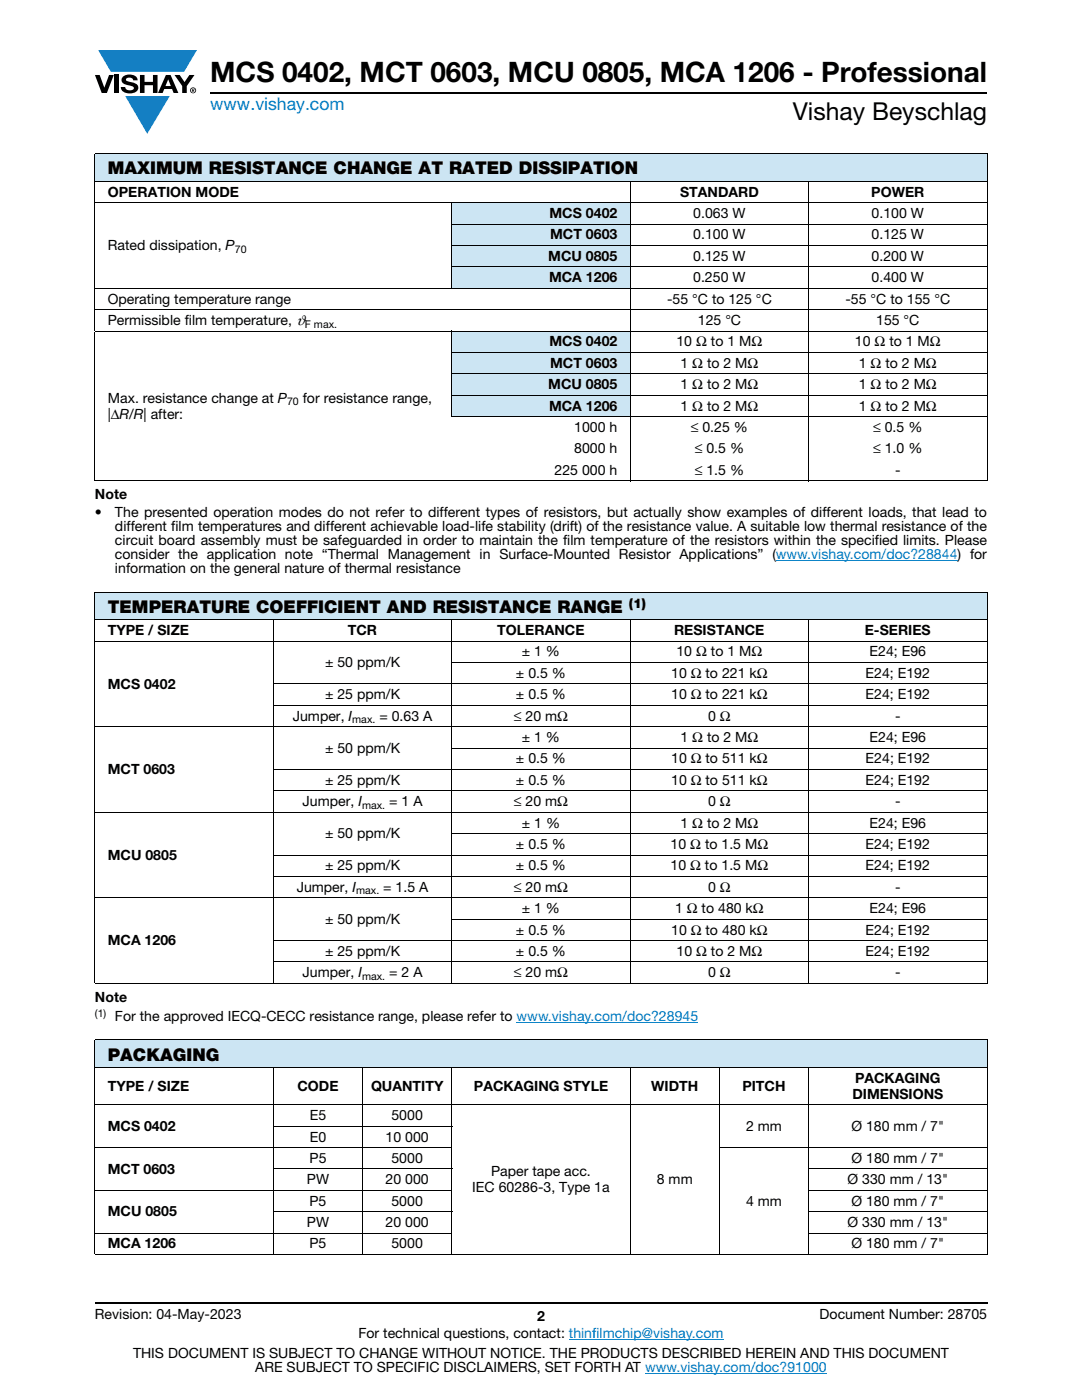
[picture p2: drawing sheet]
<svg xmlns="http://www.w3.org/2000/svg" width="216mm" height="279mm" viewBox="0 0 216 279" stroke-linecap="round" stroke-linejoin="round" font-family="sans-serif">
<defs><g id="words">
<text font-size="5.6" x="42" y="16.4">MCS 0402, MCT 0603, MCU 0805, MCA 1206 - Professional</text>
<text font-size="4.9" x="158.2" y="24">Vishay Beyschlag</text>
<text font-size="3.5" fill="#007ec4" x="42" y="21.9">www.vishay.com</text>
<g font-size="3.5">
<text x="21.5" y="34.8">MAXIMUM RESISTANCE CHANGE AT RATED DISSIPATION</text>
<text x="21.5" y="122.3">TEMPERATURE COEFFICIENT AND RESISTANCE RANGE</text>
<text x="21.5" y="211.7">PACKAGING</text>
</g>
<g font-size="2.8">
<text x="21.5" y="39.2">OPERATION MODE</text>
<text x="135.7" y="39.2">STANDARD</text>
<text x="173.9" y="39.2">POWER</text>
<text x="109.7" y="43.5">MCS 0402</text>
<text x="109.8" y="47.8">MCT 0603</text>
<text x="138.3" y="47.8">0.100 W</text>
<text x="138.3" y="43.5">0.063 W</text>
<text x="173.9" y="47.8">0.125 W</text>
<text x="173.9" y="43.5">0.100 W</text>
<text x="21.5" y="49.9">Rated dissipation, P</text>
<text x="109.4" y="52">MCU 0805</text>
<text x="138.3" y="52">0.125 W</text>
<text x="173.9" y="52">0.200 W</text>
<text x="109.6" y="56.3">MCA 1206</text>
<text x="138.3" y="56.3">0.250 W</text>
<text x="173.9" y="56.3">0.400 W</text>
<text x="21.5" y="60.6">Operating temperature range</text>
<text x="21.5" y="64.9">Permissible film temperature, ϑ</text>
<text x="133.1" y="60.6">-55 °C to 125 °C</text>
<text x="139.2" y="64.9">125 °C</text>
<text x="168.7" y="60.6">-55 °C to 155 °C</text>
<text x="174.8" y="64.9">155 °C</text>
<text x="109.7" y="69.1">MCS 0402</text>
<text x="135" y="69.1">10 Ω to 1 MΩ</text>
<text x="170.6" y="69.1">10 Ω to 1 MΩ</text>
<text x="109.4" y="77.7">MCU 0805</text>
<text x="109.8" y="73.4">MCT 0603</text>
<text x="135.8" y="73.4">1 Ω to 2 MΩ</text>
<text x="135.8" y="77.7">1 Ω to 2 MΩ</text>
<text x="171.4" y="73.4">1 Ω to 2 MΩ</text>
<text x="171.4" y="77.7">1 Ω to 2 MΩ</text>
<text x="21.5" y="80.3">Max. resistance change at P</text>
<text x="21.5" y="83.5">|ΔR/R| after:</text>
<text x="60.4" y="80.3">for resistance range,</text>
<text x="109.6" y="81.9">MCA 1206</text>
<text x="135.8" y="81.9">1 Ω to 2 MΩ</text>
<text x="171.4" y="81.9">1 Ω to 2 MΩ</text>
<text x="114.6" y="86.2">1000 h</text>
<text x="137.8" y="86.2">≤ 0.25 %</text>
<text x="174.2" y="86.2">≤ 0.5 %</text>
<text x="110.6" y="94.7">225 000 h</text>
<text x="114.6" y="90.5">8000 h</text>
<text x="138.6" y="90.5">≤ 0.5 %</text>
<text x="138.6" y="94.7">≤ 1.5 %</text>
<text x="174.2" y="90.5">≤ 1.0 %</text>
<text x="178.6" y="94.7">-</text>
<text x="18.9" y="99.6">Note</text>
<text x="18.9" y="103.1">•</text>
<text x="22.9" y="103.1">The presented operation modes do not refer to different types of resistors, but actually show examples of different loads, that lead to</text>
<text x="22.9" y="106">different film temperatures and different achievable load-life stability (drift) of the resistance value. A suitable low thermal resistance of the</text>
<text x="22.9" y="111.6">consider the application note “Thermal Management in Surface-Mounted Resistor Applications” (www.vishay.com/doc?28844) for</text>
<text x="22.9" y="108.8">circuit board assembly must be safeguarded in order to maintain the film temperature of the resistors within the specified limits. Please</text>
<text x="22.9" y="114.4">information on the general nature of thermal resistance</text>
<text x="21.5" y="126.7">TYPE / SIZE</text>
<text x="69.4" y="126.7">TCR</text>
<text x="99.2" y="126.7">TOLERANCE</text>
<text x="104.1" y="131">± 1 %</text>
<text x="134.5" y="126.7">RESISTANCE</text>
<text x="135" y="131">10 Ω to 1 MΩ</text>
<text x="172.6" y="126.7">E-SERIES</text>
<text x="173.5" y="131">E24; E96</text>
<text x="21.5" y="137.4">MCS 0402</text>
<text x="64.9" y="133.1">± 50 ppm/K</text>
<text x="103" y="135.3">± 0.5 %</text>
<text x="133.9" y="135.3">10 Ω to 221 kΩ</text>
<text x="172.7" y="135.3">E24; E192</text>
<text x="58.4" y="143.8">Jumper, I</text>
<text x="64.9" y="139.6">± 25 ppm/K</text>
<text x="75.7" y="143.8">= 0.63 A</text>
<text x="102.5" y="143.8">≤ 20 mΩ</text>
<text x="103" y="139.6">± 0.5 %</text>
<text x="133.9" y="139.6">10 Ω to 221 kΩ</text>
<text x="141.3" y="143.8">0 Ω</text>
<text x="172.7" y="139.6">E24; E192</text>
<text x="178.6" y="143.8">-</text>
<text x="104.1" y="148.1">± 1 %</text>
<text x="135.8" y="148.1">1 Ω to 2 MΩ</text>
<text x="173.5" y="148.1">E24; E96</text>
<text x="21.5" y="154.5">MCT 0603</text>
<text x="64.9" y="150.2">± 50 ppm/K</text>
<text x="103" y="152.4">± 0.5 %</text>
<text x="133.9" y="152.4">10 Ω to 511 kΩ</text>
<text x="172.7" y="152.4">E24; E192</text>
<text x="60.4" y="160.9">Jumper, I</text>
<text x="64.9" y="156.6">± 25 ppm/K</text>
<text x="77.7" y="160.9">= 1 A</text>
<text x="102.5" y="160.9">≤ 20 mΩ</text>
<text x="103" y="156.6">± 0.5 %</text>
<text x="133.9" y="156.6">10 Ω to 511 kΩ</text>
<text x="141.3" y="160.9">0 Ω</text>
<text x="172.7" y="156.6">E24; E192</text>
<text x="178.6" y="160.9">-</text>
<text x="64.9" y="167.3">± 50 ppm/K</text>
<text x="104.1" y="165.2">± 1 %</text>
<text x="135.8" y="165.2">1 Ω to 2 MΩ</text>
<text x="173.5" y="165.2">E24; E96</text>
<text x="21.5" y="171.6">MCU 0805</text>
<text x="64.9" y="173.7">± 25 ppm/K</text>
<text x="103" y="173.7">± 0.5 %</text>
<text x="103" y="169.4">± 0.5 %</text>
<text x="133.8" y="169.4">10 Ω to 1.5 MΩ</text>
<text x="133.8" y="173.7">10 Ω to 1.5 MΩ</text>
<text x="172.7" y="173.7">E24; E192</text>
<text x="172.7" y="169.4">E24; E192</text>
<text x="59.2" y="178">Jumper, I</text>
<text x="76.5" y="178">= 1.5 A</text>
<text x="102.5" y="178">≤ 20 mΩ</text>
<text x="141.3" y="178">0 Ω</text>
<text x="178.6" y="178">-</text>
<text x="64.9" y="184.4">± 50 ppm/K</text>
<text x="104.1" y="182.2">± 1 %</text>
<text x="134.7" y="182.2">1 Ω to 480 kΩ</text>
<text x="173.5" y="182.2">E24; E96</text>
<text x="21.5" y="188.6">MCA 1206</text>
<text x="64.9" y="190.8">± 25 ppm/K</text>
<text x="103" y="186.5">± 0.5 %</text>
<text x="103" y="190.8">± 0.5 %</text>
<text x="133.9" y="186.5">10 Ω to 480 kΩ</text>
<text x="135" y="190.8">10 Ω to 2 MΩ</text>
<text x="172.7" y="186.5">E24; E192</text>
<text x="172.7" y="190.8">E24; E192</text>
<text x="60.4" y="195">Jumper, I</text>
<text x="77.7" y="195">= 2 A</text>
<text x="102.5" y="195">≤ 20 mΩ</text>
<text x="141.3" y="195">0 Ω</text>
<text x="178.6" y="195">-</text>
<text x="18.9" y="199.9">Note</text>
<text x="22.9" y="203.8">For the approved IECQ-CECC resistance range, please refer to www.vishay.com/doc?28945</text>
<text x="21.5" y="217.7">TYPE / SIZE</text>
<text x="59.4" y="217.7">CODE</text>
<text x="74" y="217.7">QUANTITY</text>
<text x="94.6" y="217.7">PACKAGING STYLE</text>
<text x="130" y="217.7">WIDTH</text>
<text x="148.1" y="217.7">PITCH</text>
<text x="170.1" y="219.3">DIMENSIONS</text>
<text x="170.6" y="216.1">PACKAGING</text>
<text x="21.5" y="225.7">MCS 0402</text>
<text x="61.8" y="223.5">E5</text>
<text x="61.8" y="227.8">E0</text>
<text x="76.9" y="227.8">10 000</text>
<text x="78.1" y="223.5">5000</text>
<text x="148.9" y="225.7">2 mm</text>
<text x="169.9" y="225.7">Ø 180 mm / 7&quot;</text>
<text x="61.7" y="232.1">P5</text>
<text x="78.1" y="232.1">5000</text>
<text x="169.9" y="232.1">Ø 180 mm / 7&quot;</text>
<text x="21.5" y="234.2">MCT 0603</text>
<text x="61.2" y="236.3">PW</text>
<text x="76.9" y="236.3">20 000</text>
<text x="94.2" y="237.9">IEC 60286-3, Type 1a</text>
<text x="98" y="234.8">Paper tape acc.</text>
<text x="131.1" y="236.3">8 mm</text>
<text x="169.1" y="236.3">Ø 330 mm / 13&quot;</text>
<text x="21.5" y="242.7">MCU 0805</text>
<text x="61.2" y="244.9">PW</text>
<text x="61.7" y="240.6">P5</text>
<text x="76.9" y="244.9">20 000</text>
<text x="78.1" y="240.6">5000</text>
<text x="148.9" y="240.6">4 mm</text>
<text x="169.1" y="244.9">Ø 330 mm / 13&quot;</text>
<text x="169.9" y="240.6">Ø 180 mm / 7&quot;</text>
<text x="21.5" y="249.2">MCA 1206</text>
<text x="61.7" y="249.2">P5</text>
<text x="78.1" y="249.2">5000</text>
<text x="169.9" y="249.2">Ø 180 mm / 7&quot;</text>
<text x="18.9" y="263.3">Revision: 04-May-2023</text>
<text x="107.2" y="263.6">2</text>
<text x="163.6" y="263.3">Document Number: 28705</text>
<text x="71.5" y="267.1">For technical questions, contact: thinfilmchip@vishay.com</text>
<text x="26.5" y="271">THIS DOCUMENT IS SUBJECT TO CHANGE WITHOUT NOTICE. THE PRODUCTS DESCRIBED HEREIN AND THIS DOCUMENT</text>
<text x="50.9" y="273.8">ARE SUBJECT TO SPECIFIC DISCLAIMERS, SET FORTH AT www.vishay.com/doc?91000</text>
</g>
<text font-size="2.6" x="125.5" y="121.2">(1)</text>
<g font-size="2.1">
<text x="46.8" y="50.4">70</text>
<text x="60.9" y="65.4">F max.</text>
<text x="57.3" y="80.9">70</text>
<text x="70.3" y="144.3">max.</text>
<text x="72.2" y="161.4">max.</text>
<text x="71.1" y="178.5">max.</text>
<text x="72.2" y="195.5">max.</text>
<text x="18.9" y="202.9">(1)</text>
</g>
</g></defs>
<g fill="#147fc3">
<path d="M19.6 10h19.7l-2.6 4.3h-1.1h-13.5z"/>
<path d="M25 19.2h8.9l-4.5 7.5z"/>
</g>
<g fill="#000">
<path d="M18.9 15h1l.9 2.5 1-2.5h.9l-1.4 3.6h-1zM22.9 15h.9v3.6h-.9zM24.6 15.3a2.1 2.1 0 0 1 2.8 .3l.1 .4h-.9a.79 .79 0 0 0-.7-.5 .79 .79 0 0 0-.8 .4l.3 .3 1 .2a1.08 1.08 0 0 1 1.2 1 1.08 1.08 0 0 1-1.1 1.2 1.73 1.73 0 0 1-2.4-1.2h.9a.96 .96 0 0 0 .8 .6 .96 .96 0 0 0 .9-.4 1.31 1.31 0 0 0-1.2-.6 1.03 1.03 0 0 1-1.1-.6 1.03 1.03 0 0 1 .2-1.1zM27.9 15h.9v1.3h1.7v-1.3h.9v3.6h-.9v-1.6h-1.7v1.6h-.9zM34.8 15h1.1l.9 1.4 1-1.4h1l-1.5 2.2v1.4h-.9v-1.4z"/>
<path d="M33.6 15.9l.5 1.3h-1.1zM33.1 15l-1.6 3.6h1l.3-.8h1.5l.3 .8h1l-1.6-3.6z"/>
<path d="M38.4 17.8h.2v.2h-.2zM38.3 17.7v.7h.1v-.3l.4 .3-.2-.3 .2-.2-.1-.2z"/>
<path d="M38.1 18a.46 .46 0 0 1 .9 0 .46 .46 0 0 1-.9 0zM37.9 18a.6 .6 0 0 0 1.2 0 .6 .6 0 0 0-1.2 0z"/>
</g>
<path d="M42 18.6h155M18.9 260h178.1" fill="none" stroke="#000" stroke-width=".36"/>
<path d="M154.8 111.8h36.3M103.1 204h36.2M113.5 267.3h30.9M128.7 274h36.3" fill="none" stroke="#007ec4" stroke-width=".2"/>
<g fill="#cce5f3">
<path d="M18.9 30.7h178.1v5.5h-178.1z"/>
<path d="M90.1 40.5h35.7v4.2h-35.7z"/>
<path d="M90.1 44.7h35.7v4.3h-35.7z"/>
<path d="M90.1 49h35.7v4.3h-35.7z"/>
<path d="M90.1 53.3h35.7v4.3h-35.7z"/>
<path d="M90.1 66.1h35.7v4.3h-35.7z"/>
<path d="M90.1 70.4h35.7v4.2h-35.7z"/>
<path d="M90.1 74.6h35.7v4.3h-35.7z"/>
<path d="M90.1 78.9h35.7v4.3h-35.7z"/>
<path d="M18.9 118.2h178.1v5.5h-178.1z"/>
<path d="M18.9 207.5h178.1v5.5h-178.1z"/>
</g>
<g fill="none" stroke="#000" stroke-width=".2">
<path d="M18.9 30.7h178.1M18.9 36.2h178.1M18.9 30.8v9.6M125.8 36.1v60M161.4 36.1v60M197 30.8v9.6M18.9 40.5h178.1M18.9 57.6h178.1M18.9 40.6v16.9M18.9 57.6v8.4M90.1 44.7h106.9M90.1 49h106.9"/>
<path d="M90.1 53.3h106.9M90.1 40.4v17.2M197 40.6v16.9M197 57.6v8.4M18.9 61.8h178.1M18.9 66.1h178.1M18.9 66.2v29.7M90.1 70.4h106.9M90.1 74.6h106.9M90.1 78.9h106.9M90.1 66v17.1M197 66.2v16.9"/>
<path d="M18.9 96h178.1M90.1 83.2h106.9M197 83.2v12.7M18.9 118.2h178.1M18.9 118.3v77.9M197 118.3v77.9M18.9 123.7h178.1M18.9 128h178.1M54.5 136.5h142.5M54.5 123.6v72.7M90.1 132.2h106.9M90.1 123.6v72.7"/>
<path d="M125.8 123.6v72.7M161.4 123.6v72.7M18.9 145h178.1M54.5 140.8h142.5M54.5 153.6h142.5M54.5 157.8h142.5M90.1 149.3h106.9M18.9 162.1h178.1M18.9 179.2h178.1M54.5 170.6h142.5M54.5 174.9h142.5M90.1 166.4h106.9"/>
<path d="M18.9 196.3h178.1M54.5 187.7h142.5M54.5 192h142.5M90.1 183.5h106.9M18.9 207.5h178.1M18.9 213h178.1M18.9 207.6v42.7M54.5 213v37.5M72.3 213v37.5M90.1 213v37.5M125.8 213v37.5M143.6 213v37.5"/>
<path d="M161.4 213v37.5M197 207.6v42.7M18.9 220.5h178.1M18.9 229h71.3M18.9 237.6h71.3M54.5 224.8h35.7M54.5 233.3h35.7M143.5 229h53.5M161.3 233.3h35.7M161.3 237.6h35.7M18.9 246.1h71.3M18.9 250.4h178.1"/>
<path d="M54.5 241.8h35.7M161.3 241.8h35.7M161.3 246.1h35.7"/>
</g>
<use href="#words"/>
</svg>
